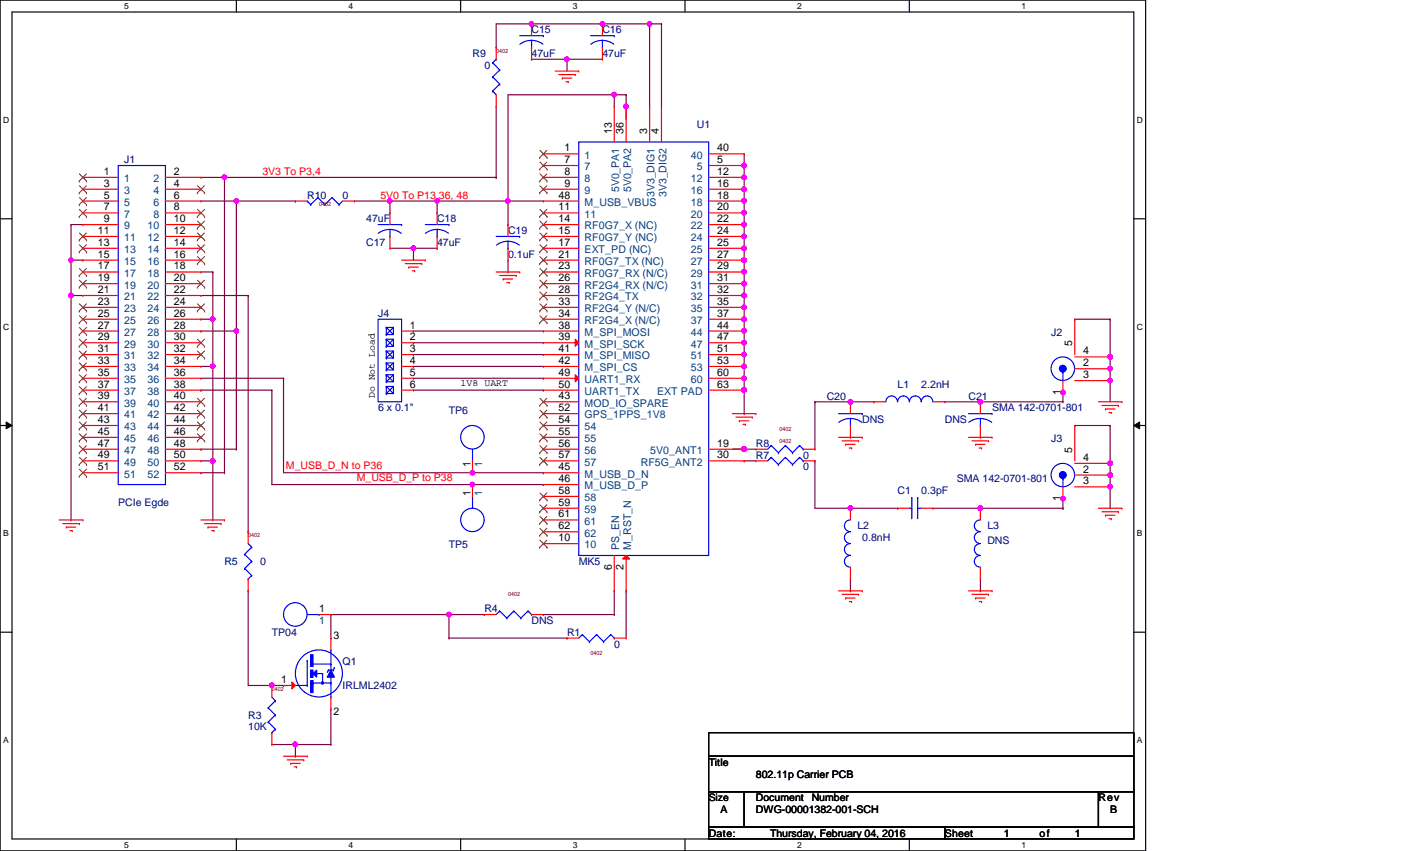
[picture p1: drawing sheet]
<svg xmlns="http://www.w3.org/2000/svg" width="356mm" height="216mm" viewBox="0 0 356 216" stroke-linecap="round" stroke-linejoin="round" font-family="sans-serif">
<defs><g id="words">
<g font-size="2.7" fill="#000080">
<text x="134.9" y="8.5">C15</text>
<text x="152.9" y="8.5">C16</text>
<text x="119.9" y="14.4">R9</text>
<text x="122.9" y="17.4">0</text>
<text x="134.9" y="14.4">47uF</text>
<text x="152.9" y="14.4">47uF</text>
<text x="176.9" y="32.4">U1</text>
<text x="31.5" y="41.4">J1</text>
<text x="78" y="50.4">R10</text>
<text x="87" y="50.4">0</text>
<text x="93" y="56.4">47uF</text>
<text x="111" y="56.4">C18</text>
<text x="128.9" y="59.4">C19</text>
<text x="93" y="62.4">C17</text>
<text x="111" y="62.4">47uF</text>
<text x="128.9" y="65.4">0.1uF</text>
<text x="96" y="80.4">J4</text>
<text x="266.8" y="85.2">J2</text>
<text x="209.8" y="101.4">C20</text>
<text x="227.8" y="98.4">L1</text>
<text x="233.8" y="98.4">2.2nH</text>
<text x="245.8" y="101.4">C21</text>
<text x="96" y="104.4">6 x 0.1&quot;</text>
<text x="114" y="105">TP6</text>
<text x="218.9" y="107.4">DNS</text>
<text x="239.8" y="107.4">DNS</text>
<text x="251.8" y="104.4">SMA 142-0701-801</text>
<text x="191.9" y="113.4">R8</text>
<text x="266.8" y="112.1">J3</text>
<text x="191.9" y="116.4">R7</text>
<text x="203.9" y="119.3">0</text>
<text x="203.9" y="116.4">0</text>
<text x="227.8" y="125.3">C1</text>
<text x="233.8" y="125.3">0.3pF</text>
<text x="242.8" y="122.3">SMA 142-0701-801</text>
<text x="30" y="128.4">PCIe Egde</text>
<text x="217.6" y="134.3">L2</text>
<text x="218.9" y="137.3">0.8nH</text>
<text x="250.6" y="134.3">L3</text>
<text x="250.6" y="137.9">DNS</text>
<text x="57" y="143.3">R5</text>
<text x="66" y="143.3">0</text>
<text x="114" y="139.1">TP5</text>
<text x="146.9" y="143.3">MK5</text>
<text x="122.9" y="155.3">R4</text>
<text x="69" y="161.3">TP04</text>
<text x="134.9" y="158.3">DNS</text>
<text x="143.9" y="161.3">R1</text>
<text x="155.9" y="164.3">0</text>
<text x="87" y="168.8">Q1</text>
<text x="87" y="174.8">IRLML2402</text>
<text x="63" y="182.3">R3</text>
<text x="63" y="185.3">10K</text>
</g>
<g font-size="2.7">
<text x="155.3" y="33.9" transform="rotate(-90 155.3 33.9)">13</text>
<text x="158.3" y="33.9" transform="rotate(-90 158.3 33.9)">36</text>
<text x="164.3" y="33.9" transform="rotate(-90 164.3 33.9)">3</text>
<text x="167.3" y="33.9" transform="rotate(-90 167.3 33.9)">4</text>
<text x="143.3" y="38.4">1</text>
<text x="143.3" y="41.4">7</text>
<text x="182" y="38.4">40</text>
<text x="182" y="41.4">5</text>
<text x="26.4" y="44.4">1</text>
<text x="26.4" y="47.4">3</text>
<text x="44.1" y="44.4">2</text>
<text x="44.1" y="47.4">4</text>
<text x="143.3" y="44.4">8</text>
<text x="143.3" y="47.4">9</text>
<text x="182" y="44.4">12</text>
<text x="182" y="47.4">16</text>
<text x="26.4" y="50.4">5</text>
<text x="26.4" y="53.4">7</text>
<text x="44.1" y="50.4">6</text>
<text x="44.1" y="53.4">8</text>
<text x="141.7" y="53.4">11</text>
<text x="141.7" y="50.4">48</text>
<text x="182" y="50.4">18</text>
<text x="182" y="53.4">20</text>
<text x="24.8" y="59.4">11</text>
<text x="26.4" y="56.3">9</text>
<text x="44.1" y="56.3">10</text>
<text x="44.1" y="59.4">12</text>
<text x="141.7" y="56.3">14</text>
<text x="141.7" y="59.4">15</text>
<text x="182" y="56.3">22</text>
<text x="182" y="59.4">24</text>
<text x="24.8" y="62.4">13</text>
<text x="24.8" y="65.4">15</text>
<text x="44.1" y="62.4">14</text>
<text x="44.1" y="65.4">16</text>
<text x="141.7" y="62.4">17</text>
<text x="141.7" y="65.4">21</text>
<text x="182" y="62.4">25</text>
<text x="182" y="65.4">27</text>
<text x="24.8" y="68.4">17</text>
<text x="24.8" y="71.3">19</text>
<text x="44.1" y="68.4">18</text>
<text x="44.1" y="71.3">20</text>
<text x="141.7" y="68.4">23</text>
<text x="141.7" y="71.3">26</text>
<text x="182" y="68.4">29</text>
<text x="182" y="71.3">31</text>
<text x="24.8" y="74.3">21</text>
<text x="24.8" y="77.3">23</text>
<text x="44.1" y="74.3">22</text>
<text x="44.1" y="77.3">24</text>
<text x="141.7" y="74.3">28</text>
<text x="141.7" y="77.3">33</text>
<text x="182" y="74.3">32</text>
<text x="182" y="77.3">35</text>
<text x="24.8" y="80.3">25</text>
<text x="24.8" y="83.4">27</text>
<text x="44.1" y="80.3">26</text>
<text x="44.1" y="83.4">28</text>
<text x="104.1" y="83.4">1</text>
<text x="141.7" y="80.3">34</text>
<text x="141.7" y="83.4">38</text>
<text x="182" y="80.3">37</text>
<text x="182" y="83.4">44</text>
<text x="24.8" y="86.3">29</text>
<text x="24.8" y="89.3">31</text>
<text x="44.1" y="86.3">30</text>
<text x="44.1" y="89.3">32</text>
<text x="104.1" y="86.3">2</text>
<text x="104.1" y="89.3">3</text>
<text x="141.7" y="86.3">39</text>
<text x="141.7" y="89.3">41</text>
<text x="182" y="86.3">47</text>
<text x="182" y="89.3">51</text>
<text x="272.2" y="87.8" transform="rotate(-90 272.2 87.8)">5</text>
<text x="274.9" y="89.9">4</text>
<text x="24.8" y="92.3">33</text>
<text x="24.8" y="95.3">35</text>
<text x="44.1" y="92.3">34</text>
<text x="44.1" y="95.3">36</text>
<text x="104.1" y="92.3">4</text>
<text x="104.1" y="95.3">5</text>
<text x="141.7" y="92.3">42</text>
<text x="141.7" y="95.3">49</text>
<text x="182" y="92.3">53</text>
<text x="182" y="95.3">60</text>
<text x="274.9" y="92.9">2</text>
<text x="274.9" y="95.9">3</text>
<text x="24.8" y="98.3">37</text>
<text x="24.8" y="101.3">39</text>
<text x="44.1" y="98.3">38</text>
<text x="44.1" y="101.3">40</text>
<text x="104.1" y="98.3">6</text>
<text x="141.7" y="101.3">43</text>
<text x="141.7" y="98.3">50</text>
<text x="182" y="98.3">63</text>
<text x="269.2" y="100.2" transform="rotate(-90 269.2 100.2)">1</text>
<text x="24.8" y="104.3">41</text>
<text x="24.8" y="107.3">43</text>
<text x="44.1" y="104.3">42</text>
<text x="44.1" y="107.3">44</text>
<text x="141.7" y="104.3">52</text>
<text x="141.7" y="107.3">54</text>
<text x="24.8" y="110.3">45</text>
<text x="24.8" y="113.3">47</text>
<text x="44.1" y="110.3">46</text>
<text x="44.1" y="113.3">48</text>
<text x="141.7" y="110.3">55</text>
<text x="141.7" y="113.3">56</text>
<text x="182" y="113.3">19</text>
<text x="24.8" y="116.3">49</text>
<text x="24.8" y="119.3">51</text>
<text x="44.1" y="116.3">50</text>
<text x="44.1" y="119.3">52</text>
<text x="119.4" y="118.4" transform="rotate(-90 119.4 118.4)">1</text>
<text x="141.7" y="116.3">57</text>
<text x="141.7" y="119.3">45</text>
<text x="182" y="116.3">30</text>
<text x="272.2" y="114.8" transform="rotate(-90 272.2 114.8)">5</text>
<text x="274.9" y="119.9">2</text>
<text x="274.9" y="116.9">4</text>
<text x="119.4" y="125.9" transform="rotate(-90 119.4 125.9)">1</text>
<text x="141.7" y="125.3">58</text>
<text x="141.7" y="122.3">46</text>
<text x="274.9" y="122.9">3</text>
<text x="141.7" y="128.3">59</text>
<text x="141.7" y="131.3">61</text>
<text x="269.2" y="127.1" transform="rotate(-90 269.2 127.1)">1</text>
<text x="141.7" y="137.3">10</text>
<text x="141.7" y="134.3">62</text>
<text x="155.3" y="144.5" transform="rotate(-90 155.3 144.5)">6</text>
<text x="158.3" y="144.5" transform="rotate(-90 158.3 144.5)">2</text>
<text x="81" y="155.3">1</text>
<text x="84.6" y="162.2">3</text>
<text x="71.3" y="173.3">1</text>
<text x="84.6" y="181.4">2</text>
<text x="179.9" y="194.3">Title</text>
<text x="191.9" y="197.3">802.11p Carrier PCB</text>
<text x="191.9" y="203.3">Document</text>
<text x="206" y="203.3">Number</text>
<text x="278.8" y="203.3">Rev</text>
<text x="182.9" y="206.3">A</text>
<text x="191.9" y="206.3">DWG-00001382-001-SCH</text>
<text x="281.8" y="206.3">B</text>
<text x="179.9" y="212.3">Date:</text>
<text x="195.5" y="212.3">Thursday, February 04, 2016</text>
<text x="239.8" y="212.3">Sheet</text>
<text x="254.8" y="212.3">1</text>
<text x="263.8" y="212.3">of</text>
<text x="272.8" y="212.3">1</text>
</g>
<g font-size="2.7" fill="#004080">
<text x="148.4" y="40.3">1</text>
<text x="175.3" y="40.3">40</text>
<text x="31.5" y="46.2">1</text>
<text x="39" y="46.2">2</text>
<text x="148.4" y="43.2">7</text>
<text x="148.4" y="46.2">8</text>
<text x="175.3" y="46.2">12</text>
<text x="176.9" y="43.2">5</text>
<text x="31.5" y="49.2">3</text>
<text x="31.5" y="52.2">5</text>
<text x="39" y="49.2">4</text>
<text x="39" y="52.2">6</text>
<text x="148.4" y="49.2">9</text>
<text x="148.4" y="52.2">M_USB_VBUS</text>
<text x="157.2" y="48.8" transform="rotate(-90 157.2 48.8)">5V0_PA1</text>
<text x="160.2" y="48.8" transform="rotate(-90 160.2 48.8)">5V0_PA2</text>
<text x="166.2" y="50" transform="rotate(-90 166.2 50)">3V3_DIG1</text>
<text x="169.2" y="50" transform="rotate(-90 169.2 50)">3V3_DIG2</text>
<text x="175.3" y="49.2">16</text>
<text x="175.3" y="52.2">18</text>
<text x="31.5" y="55.2">7</text>
<text x="31.5" y="58.2">9</text>
<text x="37.5" y="58.2">10</text>
<text x="39" y="55.2">8</text>
<text x="148.4" y="55.2">11</text>
<text x="148.4" y="58.2">RF0G7_X (NC)</text>
<text x="175.3" y="55.2">20</text>
<text x="175.3" y="58.2">22</text>
<text x="31.5" y="61.2">11</text>
<text x="31.5" y="64.2">13</text>
<text x="37.5" y="61.2">12</text>
<text x="37.5" y="64.2">14</text>
<text x="148.4" y="61.2">RF0G7_Y (NC)</text>
<text x="148.4" y="64.2">EXT_PD (NC)</text>
<text x="175.3" y="61.2">24</text>
<text x="175.3" y="64.2">25</text>
<text x="31.5" y="67.2">15</text>
<text x="31.5" y="70.2">17</text>
<text x="37.5" y="67.2">16</text>
<text x="37.5" y="70.2">18</text>
<text x="148.4" y="67.2">RF0G7_TX (NC)</text>
<text x="148.4" y="70.2">RF0G7_RX (N/C)</text>
<text x="175.3" y="67.2">27</text>
<text x="175.3" y="70.2">29</text>
<text x="31.5" y="73.2">19</text>
<text x="31.5" y="76.2">21</text>
<text x="37.5" y="73.2">20</text>
<text x="37.5" y="76.2">22</text>
<text x="148.4" y="73.2">RF2G4_RX (N/C)</text>
<text x="148.4" y="76.2">RF2G4_TX</text>
<text x="175.3" y="73.2">31</text>
<text x="175.3" y="76.2">32</text>
<text x="31.5" y="79.2">23</text>
<text x="31.5" y="82.2">25</text>
<text x="37.5" y="79.2">24</text>
<text x="37.5" y="82.2">26</text>
<text x="148.4" y="79.2">RF2G4_Y (N/C)</text>
<text x="148.4" y="82.2">RF2G4_X (N/C)</text>
<text x="175.3" y="79.2">35</text>
<text x="175.3" y="82.2">37</text>
<text x="31.5" y="85.2">27</text>
<text x="31.5" y="88.2">29</text>
<text x="37.5" y="85.2">28</text>
<text x="37.5" y="88.2">30</text>
<text x="148.4" y="85.2">M_SPI_MOSI</text>
<text x="148.4" y="88.2">M_SPI_SCK</text>
<text x="175.3" y="85.2">44</text>
<text x="175.3" y="88.2">47</text>
<text x="31.5" y="91.2">31</text>
<text x="31.5" y="94.2">33</text>
<text x="37.5" y="91.2">32</text>
<text x="37.5" y="94.2">34</text>
<text x="148.4" y="91.2">M_SPI_MISO</text>
<text x="148.4" y="94.2">M_SPI_CS</text>
<text x="175.3" y="91.2">51</text>
<text x="175.3" y="94.2">53</text>
<text x="31.5" y="97.2">35</text>
<text x="31.5" y="100.2">37</text>
<text x="37.5" y="97.2">36</text>
<text x="37.5" y="100.2">38</text>
<text x="148.4" y="97.2">UART1_RX</text>
<text x="148.4" y="100.2">UART1_TX</text>
<text x="166.8" y="100.2">EXT PAD</text>
<text x="175.3" y="97.2">60</text>
<text x="31.5" y="103.2">39</text>
<text x="31.5" y="106.2">41</text>
<text x="37.5" y="103.2">40</text>
<text x="37.5" y="106.2">42</text>
<text x="148.4" y="103.2">MOD_IO_SPARE</text>
<text x="148.4" y="106.2">GPS_1PPS_1V8</text>
<text x="31.5" y="109.2">43</text>
<text x="31.5" y="112.2">45</text>
<text x="37.5" y="109.2">44</text>
<text x="37.5" y="112.2">46</text>
<text x="148.4" y="109.2">54</text>
<text x="148.4" y="112.2">55</text>
<text x="31.5" y="115.2">47</text>
<text x="31.5" y="118.2">49</text>
<text x="37.5" y="115.2">48</text>
<text x="37.5" y="118.2">50</text>
<text x="122.4" y="118.4" transform="rotate(-90 122.4 118.4)">1</text>
<text x="148.4" y="115.2">56</text>
<text x="148.4" y="118.2">57</text>
<text x="162.6" y="118.2">RF5G_ANT2</text>
<text x="165" y="115.2">5V0_ANT1</text>
<text x="31.5" y="121.2">51</text>
<text x="37.5" y="121.2">52</text>
<text x="122.4" y="125.9" transform="rotate(-90 122.4 125.9)">1</text>
<text x="148.4" y="121.2">M_USB_D_N</text>
<text x="148.4" y="124.2">M_USB_D_P</text>
<text x="148.4" y="127.2">58</text>
<text x="148.4" y="130.2">59</text>
<text x="148.4" y="133.1">61</text>
<text x="148.4" y="136.1">62</text>
<text x="148.4" y="139.1">10</text>
<text x="157.2" y="139.4" transform="rotate(-90 157.2 139.4)">PS_EN</text>
<text x="160.2" y="139.4" transform="rotate(-90 160.2 139.4)">M_RST_N</text>
<text x="81" y="158.3">1</text>
</g>
<g font-size="2.7" fill="#f00">
<text x="66.6" y="44.4">3V3 To P3,4</text>
<text x="96.6" y="50.4">5V0 To P13,36, 48</text>
<text x="72.6" y="118.9">M_USB_D_N to P36</text>
<text x="90.6" y="121.9">M_USB_D_P to P38</text>
</g>
<text font-size="2.6" x="179.9" y="203.2">Size</text>
<g font-size="2.5">
<text x="95.1" y="101" transform="rotate(-90 95.1 101)">Do Not Load</text>
<text x="116.9" y="98">1V8 UART</text>
</g>
<g font-size="2.2">
<text x="31.5" y="2.3">5</text>
<text x="88.4" y="2.3">4</text>
<text x="145.4" y="2.3">3</text>
<text x="202.3" y="2.3">2</text>
<text x="259.2" y="2.3">1</text>
<text x=".8" y="31.2">D</text>
<text x="288.5" y="31.2">D</text>
<text x=".8" y="83.7">C</text>
<text x="288.5" y="83.7">C</text>
<text x=".8" y="136.1">B</text>
<text x="288.5" y="136.1">B</text>
<text x=".8" y="188.6">A</text>
<text x="288.5" y="188.6">A</text>
<text x="31.5" y="215.1">5</text>
<text x="88.4" y="215.1">4</text>
<text x="145.4" y="215.1">3</text>
<text x="202.3" y="215.1">2</text>
<text x="259.2" y="215.1">1</text>
</g>
<g font-size="1.5" fill="#800000">
<text x="125.9" y="13.4">0402</text>
<text x="81" y="52.4">0402</text>
<text x="197.9" y="112.3">0402</text>
<text x="197.9" y="109.3">0402</text>
<text x="63" y="136.3">0402</text>
<text x="128.9" y="151.3">0402</text>
<text x="149.9" y="166.2">0402</text>
<text x="69" y="175.3">0402</text>
</g>
</g></defs>
<path d="M0 0h290.8v215.9h-290.8zM3 3h284.8v209.9h-284.8z" fill="none" stroke="#000" stroke-width=".3"/>
<g fill="#fff">
<path d="M31.5 .4h1.2v2.4h-1.2z"/>
<path d="M31.5 213.2h1.2v2.4h-1.2z"/>
</g>
<path d="M60 0v3M60 212.9v3" fill="none" stroke="#000" stroke-width=".3"/>
<g fill="#fff">
<path d="M88.4 .4h1.2v2.4h-1.2z"/>
<path d="M88.4 213.2h1.2v2.4h-1.2z"/>
</g>
<path d="M116.9 0v3M116.9 212.9v3" fill="none" stroke="#000" stroke-width=".3"/>
<g fill="#fff">
<path d="M145.4 .4h1.2v2.4h-1.2z"/>
<path d="M145.4 213.2h1.2v2.4h-1.2z"/>
</g>
<path d="M173.9 0v3M173.9 212.9v3" fill="none" stroke="#000" stroke-width=".3"/>
<g fill="#fff">
<path d="M202.3 .4h1.2v2.4h-1.2z"/>
<path d="M202.3 213.2h1.2v2.4h-1.2z"/>
</g>
<path d="M230.8 0v3M230.8 212.9v3" fill="none" stroke="#000" stroke-width=".3"/>
<g fill="#fff">
<path d="M259.2 .4h1.2v2.4h-1.2z"/>
<path d="M259.2 213.2h1.2v2.4h-1.2z"/>
<path d="M.8 29.3h1.5v2.4h-1.5z"/>
<path d="M288.5 29.3h1.6v2.4h-1.6z"/>
<path d="M.8 81.7h1.5v2.4h-1.5z"/>
<path d="M288.5 81.7h1.6v2.4h-1.6z"/>
</g>
<path d="M0 55.5h3M287.8 55.5h3" fill="none" stroke="#000" stroke-width=".3"/>
<g fill="#fff">
<path d="M.8 134.2h1.4v2.4h-1.4z"/>
<path d="M288.5 134.2h1.4v2.4h-1.4z"/>
</g>
<path d="M0 107.9h3M287.8 107.9h3" fill="none" stroke="#000" stroke-width=".3"/>
<path d="M1.6 107.1l1.4 .8-1.4 .9zM287.8 107.9l1.5-.8v1.7z" fill="#000"/>
<path d="M1.6 107.1l1.4 .8-1.4 .9zM287.8 107.9l1.5-.8v1.7z" fill="none" stroke="#000" stroke-width=".25"/>
<g fill="#fff">
<path d="M.8 186.6h1.4v2.4h-1.4z"/>
<path d="M288.5 186.6h1.4v2.4h-1.4z"/>
</g>
<path d="M0 160.4h3M287.8 160.4h3" fill="none" stroke="#000" stroke-width=".3"/>
<path d="M188.9 39v6M188.9 42h.1M188.9 45h.1" fill="none" stroke="#800040" stroke-width=".3"/>
<circle cx="188.8" cy="42" r=".59" fill="#f0f"/>
<circle cx="188.8" cy="42" r=".59" fill="none" stroke="#f0f" stroke-width=".3"/>
<path d="M188.9 48h.1M188.9 45v3" fill="none" stroke="#800040" stroke-width=".3"/>
<circle cx="188.9" cy="45" r=".58" fill="#f0f"/>
<circle cx="188.9" cy="45" r=".58" fill="none" stroke="#f0f" stroke-width=".3"/>
<circle cx="188.9" cy="48" r=".58" fill="#f0f"/>
<circle cx="188.9" cy="48" r=".58" fill="none" stroke="#f0f" stroke-width=".3"/>
<path d="M188.9 51h.1M188.9 48v3" fill="none" stroke="#800040" stroke-width=".3"/>
<circle cx="188.9" cy="51" r=".58" fill="#f0f"/>
<circle cx="188.9" cy="51" r=".58" fill="none" stroke="#f0f" stroke-width=".3"/>
<path d="M188.9 54h.1M188.9 57h.1M188.9 51v6" fill="none" stroke="#800040" stroke-width=".3"/>
<circle cx="188.8" cy="54" r=".59" fill="#f0f"/>
<circle cx="188.8" cy="54" r=".59" fill="none" stroke="#f0f" stroke-width=".3"/>
<circle cx="188.8" cy="57" r=".59" fill="#f0f"/>
<circle cx="188.8" cy="57" r=".59" fill="none" stroke="#f0f" stroke-width=".3"/>
<path d="M188.9 60h.1M188.9 57v3" fill="none" stroke="#800040" stroke-width=".3"/>
<circle cx="188.9" cy="60" r=".58" fill="#f0f"/>
<circle cx="188.9" cy="60" r=".58" fill="none" stroke="#f0f" stroke-width=".3"/>
<path d="M188.9 60v6M188.9 63h.1M188.9 66h.1" fill="none" stroke="#800040" stroke-width=".3"/>
<circle cx="188.9" cy="63" r=".58" fill="#f0f"/>
<circle cx="188.9" cy="63" r=".58" fill="none" stroke="#f0f" stroke-width=".3"/>
<circle cx="188.9" cy="66" r=".58" fill="#f0f"/>
<circle cx="188.9" cy="66" r=".58" fill="none" stroke="#f0f" stroke-width=".3"/>
<path d="M188.9 69h.1M188.9 66v3" fill="none" stroke="#800040" stroke-width=".3"/>
<circle cx="188.8" cy="69" r=".59" fill="#f0f"/>
<circle cx="188.8" cy="69" r=".59" fill="none" stroke="#f0f" stroke-width=".3"/>
<path d="M188.9 72h.1M188.9 75h.1M188.9 69v6" fill="none" stroke="#800040" stroke-width=".3"/>
<circle cx="188.8" cy="72" r=".59" fill="#f0f"/>
<circle cx="188.8" cy="72" r=".59" fill="none" stroke="#f0f" stroke-width=".3"/>
<circle cx="188.9" cy="74.9" r=".58" fill="#f0f"/>
<circle cx="188.9" cy="74.9" r=".58" fill="none" stroke="#f0f" stroke-width=".3"/>
<path d="M188.9 78h.1M188.9 75v3" fill="none" stroke="#800040" stroke-width=".3"/>
<circle cx="188.9" cy="78" r=".58" fill="#f0f"/>
<circle cx="188.9" cy="78" r=".58" fill="none" stroke="#f0f" stroke-width=".3"/>
<path d="M188.9 78v6M188.9 81h.1M188.9 84h.1" fill="none" stroke="#800040" stroke-width=".3"/>
<circle cx="188.9" cy="81" r=".58" fill="#f0f"/>
<circle cx="188.9" cy="81" r=".58" fill="none" stroke="#f0f" stroke-width=".3"/>
<circle cx="188.8" cy="83.9" r=".59" fill="#f0f"/>
<circle cx="188.8" cy="83.9" r=".59" fill="none" stroke="#f0f" stroke-width=".3"/>
<path d="M188.9 87h.1M188.9 84v3" fill="none" stroke="#800040" stroke-width=".3"/>
<circle cx="188.8" cy="86.9" r=".59" fill="#f0f"/>
<circle cx="188.8" cy="86.9" r=".59" fill="none" stroke="#f0f" stroke-width=".3"/>
<path d="M188.9 90h.1M188.9 87v3" fill="none" stroke="#800040" stroke-width=".3"/>
<circle cx="188.9" cy="89.9" r=".58" fill="#f0f"/>
<circle cx="188.9" cy="89.9" r=".58" fill="none" stroke="#f0f" stroke-width=".3"/>
<path d="M188.9 93h.1M188.9 96h.1M188.9 90v6" fill="none" stroke="#800040" stroke-width=".3"/>
<circle cx="188.9" cy="92.9" r=".58" fill="#f0f"/>
<circle cx="188.9" cy="92.9" r=".58" fill="none" stroke="#f0f" stroke-width=".3"/>
<circle cx="188.9" cy="95.9" r=".58" fill="#f0f"/>
<circle cx="188.9" cy="95.9" r=".58" fill="none" stroke="#f0f" stroke-width=".3"/>
<g fill="none" stroke="#800040" stroke-width=".3">
<path d="M125.9 6.1h9M134.9 6.1h.1M128.9 24v27M51 45h6M57 45h.1M128.9 51h.1M51 99h.1M51 99h18M51 96h21M72 96h.1M188.9 99h.1M188.9 96v3"/>
<path d="M206.8 101.9h.1M206.8 101.9v12.1M206.8 101.9h9.1M281.8 117.6h.1M281.8 117.6v2.9M158.9 149.9h.1M158.9 149.9v12"/>
</g>
<circle cx="281.8" cy="120.5" r=".59" fill="#f0f"/>
<circle cx="281.8" cy="120.5" r=".59" fill="none" stroke="#f0f" stroke-width=".3"/>
<path d="M188.9 99v5.9M188.9 104.9h.1" fill="none" stroke="#800040" stroke-width=".3"/>
<circle cx="188.8" cy="98.9" r=".59" fill="#f0f"/>
<circle cx="188.8" cy="98.9" r=".59" fill="none" stroke="#f0f" stroke-width=".3"/>
<path d="M57 45v74.9M57 119.9h.1" fill="none" stroke="#800040" stroke-width=".3"/>
<circle cx="57" cy="45" r=".58" fill="#f0f"/>
<circle cx="57" cy="45" r=".58" fill="none" stroke="#f0f" stroke-width=".3"/>
<path d="M57 45h68.9M60 51h.1M60 51v33M125.9 45h.1M51 119.9h.1M51 119.9h6" fill="none" stroke="#800040" stroke-width=".3"/>
<circle cx="60" cy="51" r=".57" fill="#f0f"/>
<circle cx="60" cy="51" r=".57" fill="none" stroke="#f0f" stroke-width=".3"/>
<path d="M51 84h.1M51 84h9v30M60 114h.1" fill="none" stroke="#800040" stroke-width=".3"/>
<circle cx="60" cy="83.9" r=".59" fill="#f0f"/>
<circle cx="60" cy="83.9" r=".59" fill="none" stroke="#f0f" stroke-width=".3"/>
<path d="M152.9 6.1h12M164.9 6.1h.1M51 114h.1M51 114h9" fill="none" stroke="#800040" stroke-width=".3"/>
<circle cx="164.9" cy="6" r=".57" fill="#f0f"/>
<circle cx="164.9" cy="6" r=".57" fill="none" stroke="#f0f" stroke-width=".3"/>
<path d="M143.9 15h.1M143.9 15v3M143.9 15h9" fill="none" stroke="#800040" stroke-width=".3"/>
<circle cx="143.9" cy="15" r=".58" fill="#f0f"/>
<circle cx="143.9" cy="15" r=".58" fill="none" stroke="#f0f" stroke-width=".3"/>
<path d="M60 51h15M75 51h.1M128.9 51h.1M128.9 51h9M51 75h12M63 75h.1M84 155.9h30M114 155.9h.1M155.9 149.9h.1M155.9 149.9v6" fill="none" stroke="#800040" stroke-width=".3"/>
<circle cx="113.9" cy="155.9" r=".58" fill="#f0f"/>
<circle cx="113.9" cy="155.9" r=".58" fill="none" stroke="#f0f" stroke-width=".3"/>
<path d="M128.9 57h.1M128.9 51v6" fill="none" stroke="#800040" stroke-width=".3"/>
<circle cx="128.9" cy="51" r=".58" fill="#f0f"/>
<circle cx="128.9" cy="51" r=".58" fill="none" stroke="#f0f" stroke-width=".3"/>
<path d="M69 99h.1M69 99v23.9h50.9M72 96h.1M72 96v23.9M119.9 122.9h.1" fill="none" stroke="#800040" stroke-width=".3"/>
<circle cx="119.9" cy="122.9" r=".57" fill="#f0f"/>
<circle cx="119.9" cy="122.9" r=".57" fill="none" stroke="#f0f" stroke-width=".3"/>
<path d="M72 119.9h47.9M119.9 119.9h.1" fill="none" stroke="#800040" stroke-width=".3"/>
<circle cx="119.9" cy="119.9" r=".57" fill="#f0f"/>
<circle cx="119.9" cy="119.9" r=".57" fill="none" stroke="#f0f" stroke-width=".3"/>
<g fill="none" stroke="#800040" stroke-width=".3">
<path d="M134.9 6.1h18M152.9 6.1h.1M128.9 69h.1M128.9 66v3M104.9 84h.1M104.9 87h.1M104.9 90h.1M104.9 93h.1M104.9 84h33M104.9 87h33M104.9 90h33M104.9 93h33"/>
<path d="M104.9 96h33M104.9 99h33M137.9 96h.1M137.9 99h.1M281.8 90.6h.1M281.8 90.6v3M206.8 116.9h.1M206.8 116.9v12"/>
</g>
<circle cx="134.9" cy="6" r=".57" fill="#f0f"/>
<circle cx="134.9" cy="6" r=".57" fill="none" stroke="#f0f" stroke-width=".3"/>
<circle cx="152.9" cy="6" r=".57" fill="#f0f"/>
<circle cx="152.9" cy="6" r=".57" fill="none" stroke="#f0f" stroke-width=".3"/>
<path d="M134.9 15h.1M134.9 15h9M84 155.9h.1M84 155.9v6M84 179.9h.1M84 179.9v9M69 188.9h15M75 191.9h.1M75 188.9h.1M75 188.9v3M84 188.9h.1" fill="none" stroke="#800040" stroke-width=".3"/>
<circle cx="74.9" cy="188.8" r=".59" fill="#f0f"/>
<circle cx="74.9" cy="188.8" r=".59" fill="none" stroke="#f0f" stroke-width=".3"/>
<path d="M63 173.9h9M69 173.9h.1M72 173.9h.1" fill="none" stroke="#800040" stroke-width=".3"/>
<circle cx="69" cy="173.9" r=".59" fill="#f0f"/>
<circle cx="69" cy="173.9" r=".59" fill="none" stroke="#f0f" stroke-width=".3"/>
<path d="M111 51h.1M111 51h17.9M119.9 119.9h18M137.9 119.9h.1M119.9 122.9h18M137.9 122.9h.1M63 149.9h.1M63 149.9v24" fill="none" stroke="#800040" stroke-width=".3"/>
<circle cx="110.9" cy="51" r=".57" fill="#f0f"/>
<circle cx="110.9" cy="51" r=".57" fill="none" stroke="#f0f" stroke-width=".3"/>
<path d="M63 75v59.9M63 134.9h.1M281.8 120.5h.1M281.8 123.5h.1M281.8 120.5v8.4" fill="none" stroke="#800040" stroke-width=".3"/>
<circle cx="281.8" cy="123.5" r=".58" fill="#f0f"/>
<circle cx="281.8" cy="123.5" r=".58" fill="none" stroke="#f0f" stroke-width=".3"/>
<path d="M281.8 93.6h.1M281.8 93.6v3" fill="none" stroke="#800040" stroke-width=".3"/>
<circle cx="281.8" cy="96.5" r=".58" fill="#f0f"/>
<circle cx="281.8" cy="96.5" r=".58" fill="none" stroke="#f0f" stroke-width=".3"/>
<circle cx="281.8" cy="93.5" r=".58" fill="#f0f"/>
<circle cx="281.8" cy="93.5" r=".58" fill="none" stroke="#f0f" stroke-width=".3"/>
<path d="M281.8 96.6h.1M281.8 81h.1M281.8 81v9.6M281.8 96.6v5.3" fill="none" stroke="#800040" stroke-width=".3"/>
<circle cx="281.8" cy="90.5" r=".59" fill="#f0f"/>
<circle cx="281.8" cy="90.5" r=".59" fill="none" stroke="#f0f" stroke-width=".3"/>
<path d="M272.8 81h.1M272.8 81h9M272.8 107.9h.1M272.8 107.9h9M281.8 107.9h.1M281.8 107.9v9.7" fill="none" stroke="#800040" stroke-width=".3"/>
<circle cx="281.8" cy="117.5" r=".59" fill="#f0f"/>
<circle cx="281.8" cy="117.5" r=".59" fill="none" stroke="#f0f" stroke-width=".3"/>
<path d="M185.9 114h6M188.9 114h.1M188.9 116.9h.1M188.9 116.9h3" fill="none" stroke="#800040" stroke-width=".3"/>
<circle cx="188.8" cy="113.9" r=".59" fill="#f0f"/>
<circle cx="188.8" cy="113.9" r=".59" fill="none" stroke="#f0f" stroke-width=".3"/>
<path d="M125.9 12h.1M125.9 6.1v5.9M164.9 6.1h.1M164.9 6.1v20.9M164.9 6.1h3M167.9 6.1h.1M167.9 6.1v20.9M215.9 101.9h5.9M221.8 101.9h.1" fill="none" stroke="#800040" stroke-width=".3"/>
<circle cx="215.8" cy="101.9" r=".59" fill="#f0f"/>
<circle cx="215.8" cy="101.9" r=".59" fill="none" stroke="#f0f" stroke-width=".3"/>
<path d="M239.8 101.9h30M248.8 101.9h.1" fill="none" stroke="#800040" stroke-width=".3"/>
<circle cx="248.8" cy="101.9" r=".59" fill="#f0f"/>
<circle cx="248.8" cy="101.9" r=".59" fill="none" stroke="#f0f" stroke-width=".3"/>
<path d="M128.9 24h27M155.9 24h.1" fill="none" stroke="#800040" stroke-width=".3"/>
<circle cx="155.9" cy="24" r=".59" fill="#f0f"/>
<circle cx="155.9" cy="24" r=".59" fill="none" stroke="#f0f" stroke-width=".3"/>
<path d="M125.9 27v18M125.9 45h.1M269.8 99.6h.1M269.8 99v.6" fill="none" stroke="#800040" stroke-width=".3"/>
<circle cx="269.8" cy="99.5" r=".57" fill="#f0f"/>
<circle cx="269.8" cy="99.5" r=".57" fill="none" stroke="#f0f" stroke-width=".3"/>
<path d="M269.8 99.6v2.3M269.8 101.9h.1M269.8 126.5h.1M269.8 125.9v.6" fill="none" stroke="#800040" stroke-width=".3"/>
<circle cx="269.8" cy="126.5" r=".57" fill="#f0f"/>
<circle cx="269.8" cy="126.5" r=".57" fill="none" stroke="#f0f" stroke-width=".3"/>
<path d="M158.9 27h.1M158.9 30h.1M158.9 24v6M51 51h9M60 51h.1M90 51h9M99 51h.1M269.8 128.9h.1M269.8 126.5v2.4" fill="none" stroke="#800040" stroke-width=".3"/>
<circle cx="158.9" cy="27" r=".59" fill="#f0f"/>
<circle cx="158.9" cy="27" r=".59" fill="none" stroke="#f0f" stroke-width=".3"/>
<g fill="none" stroke="#800040" stroke-width=".3">
<path d="M155.9 24h.1M155.9 24v3M155.9 24h3M158.9 24h.1M99 54h.1M111 51h.1M111 54h.1M111 51h-12v3M111 51v3M114 155.9v6M114 161.9h.1M114 161.9h29.9"/>
<path d="M143.9 161.9h.1"/>
</g>
<circle cx="98.9" cy="51" r=".58" fill="#f0f"/>
<circle cx="98.9" cy="51" r=".58" fill="none" stroke="#f0f" stroke-width=".3"/>
<path d="M99 63h5.9M104.9 63h.1" fill="none" stroke="#800040" stroke-width=".3"/>
<circle cx="104.9" cy="63" r=".57" fill="#f0f"/>
<circle cx="104.9" cy="63" r=".57" fill="none" stroke="#f0f" stroke-width=".3"/>
<g fill="none" stroke="#800040" stroke-width=".3">
<path d="M51 69h3M54 69h.1M54 69v24M104.9 63h.1M104.9 63v3M104.9 63h6.1M111 63h.1M51 81h3M54 81h.1M54 93h.1M51 116.9h3M54 116.9h.1"/>
<path d="M54 116.9v15M54 131.9h.1"/>
</g>
<circle cx="54" cy="81" r=".58" fill="#f0f"/>
<circle cx="54" cy="81" r=".58" fill="none" stroke="#f0f" stroke-width=".3"/>
<path d="M51 93h3M54 93h.1M54 93v23.9M54 116.9h.1" fill="none" stroke="#800040" stroke-width=".3"/>
<circle cx="54" cy="92.9" r=".58" fill="#f0f"/>
<circle cx="54" cy="92.9" r=".58" fill="none" stroke="#f0f" stroke-width=".3"/>
<circle cx="54" cy="116.9" r=".59" fill="#f0f"/>
<circle cx="54" cy="116.9" r=".59" fill="none" stroke="#f0f" stroke-width=".3"/>
<path d="M18 57h.1M18 57h3M18 57v9M18 66h.1M18 66h3M114 155.9h8.9M122.9 155.9h.1M137.9 155.9h18M155.9 155.9h.1" fill="none" stroke="#800040" stroke-width=".3"/>
<circle cx="18" cy="66" r=".57" fill="#f0f"/>
<circle cx="18" cy="66" r=".57" fill="none" stroke="#f0f" stroke-width=".3"/>
<path d="M18 75h.1M18 66v65.9M18 75h3M18 131.9h.1" fill="none" stroke="#800040" stroke-width=".3"/>
<circle cx="18" cy="74.9" r=".57" fill="#f0f"/>
<circle cx="18" cy="74.9" r=".57" fill="none" stroke="#f0f" stroke-width=".3"/>
<path d="M206.8 128.9h21M215.9 128.9h.1M227.8 128.9h.1M215.9 149.9h.1M215.9 146.9v3M248.8 149.9h.1M248.8 146.9v3" fill="none" stroke="#800040" stroke-width=".3"/>
<circle cx="215.8" cy="128.9" r=".59" fill="#f0f"/>
<circle cx="215.8" cy="128.9" r=".59" fill="none" stroke="#f0f" stroke-width=".3"/>
<path d="M236.8 128.9h33M248.8 128.9h.1M269.8 128.9h.1" fill="none" stroke="#800040" stroke-width=".3"/>
<circle cx="248.8" cy="128.9" r=".59" fill="#f0f"/>
<circle cx="248.8" cy="128.9" r=".59" fill="none" stroke="#f0f" stroke-width=".3"/>
<g fill="none" stroke="#f00" stroke-width=".3">
<path d="M140.9 18h6M141.8 18.9h4.2M142.7 19.8h.1M142.7 19.8h2.4M146 18.9h.1M146.9 18h.1M143.6 20.7h.6M144.2 20.7h.1M101.9 66h6M102.9 66.9h4.2M103.8 67.8h.1M103.8 67.8h2.4"/>
<path d="M104.6 68.7h.6M105.2 68.7h.1M107.1 66.9h.1M107.9 66h.1M125.9 69h6M126.8 69.9h4.2M127.7 70.8h.1M127.7 70.8h2.4M128.7 71.7h.5M129.2 71.7h.1M131 69.9h.1M131.9 69h.1"/>
<path d="M185.9 104.9h6M186.8 105.8h4.2M187.7 106.8h.1M187.7 106.8h2.4M188.6 107.7h.6M189.2 107.7h.1M191 105.8h.1M191.9 104.9h.1M212.9 111h6M213.7 111.8h4.2M214.6 112.7h.1M214.6 112.7h2.4"/>
<path d="M215.6 113.7h.6M216.2 113.7h.1M217.9 111.8h.1M218.9 111h.1M245.8 111h6M246.7 111.8h4.2M247.6 112.7h.1M247.6 112.7h2.4M248.5 113.7h.6M249.1 113.7h.1M250.9 111.8h.1M251.8 111h.1"/>
<path d="M278.8 101.9h6M279.7 102.9h4.2M280.6 103.8h.1M280.6 103.8h2.4M281.5 104.6h.6M282.1 104.6h.1M283.9 102.9h.1M284.8 101.9h.1M15 131.9h6M15.9 132.8h4.3M16.8 133.7h.1M16.8 133.7h2.4"/>
<path d="M17.7 134.6h.6M18.3 134.6h.1M20.2 132.8h.1M21 131.9h.1M51 131.9h6M51.9 132.8h4.2M52.8 133.7h.1M52.8 133.7h2.4M53.7 134.6h.6M54.3 134.6h.1M56.1 132.8h.1M57 131.9h.1"/>
<path d="M278.8 128.9h6M279.7 129.8h4.2M280.6 130.7h.1M280.6 130.7h2.4M281.5 131.6h.6M282.1 131.6h.1M283.9 129.8h.1M284.8 128.9h.1M212.9 149.9h6M213.7 150.8h4.2M214.6 151.7h.1M214.6 151.7h2.4"/>
<path d="M215.6 152.6h.6M216.2 152.6h.1M217.9 150.8h.1M218.9 149.9h.1M245.8 149.9h6M246.7 150.8h4.2M247.6 151.7h.1M247.6 151.7h2.4M248.5 152.6h.6M249.1 152.6h.1M250.9 150.8h.1M251.8 149.9h.1"/>
<path d="M72 191.9h6M72.9 192.8h4.2M73.8 193.7h.1M73.8 193.7h2.4M74.7 194.6h.6M75.3 194.6h.1M77.1 192.8h.1M78 191.9h.1"/>
</g>
<path d="M179.9 185.9h107.9v6h-107.9zM179.9 191.9h107.9v9h-107.9zM179.9 200.9h9v8.9h-9zM179.9 209.8h59.9v3.1h-59.9zM188.9 200.9h89.9v8.9h-89.9zM239.8 209.8h48v3.1h-48zM278.8 200.9h9v8.9h-9z" fill="none" stroke="#000" stroke-width=".3"/>
<circle cx="269.8" cy="120.5" r=".88" fill="#00f"/>
<g fill="none" stroke="#00f" stroke-width=".3">
<path d="M230.8 128.9h.6M231.4 128.9h.1M231.4 126.2h.1M231.4 126.2v5.4M232.9 126.2h.1M232.9 128.9h.1M232.9 128.9h.9M232.9 126.2v5.4M269.8 121.5h.1M269.8 121.5v2"/>
<circle cx="269.8" cy="120.5" r=".88"/>
<circle cx="269.8" cy="120.5" r="2.98"/>
</g>
<g fill="none" stroke="#f00" stroke-width=".3">
<path d="M272.8 107.9h.1M272.8 117.6h9M272.8 107.9v9M281.8 117.6h.1M227.8 128.9h.1M227.8 128.9h3M233.8 128.9h3M236.8 128.9h.1M269.8 126.5h.1M269.8 123.5v3M272.8 120.5h9M272.8 123.5h9"/>
<path d="M281.8 120.5h.1M281.8 123.5h.1"/>
</g>
<path d="M79.5 170.9l.9-.9v1.8z" fill="#00f"/>
<path d="M79.5 170.9l.9-.9v1.8z" fill="none" stroke="#00f" stroke-width=".3"/>
<circle cx="81.8" cy="173.3" r=".29" fill="#00f"/>
<g fill="none" stroke="#00f" stroke-width=".3">
<path d="M75 173.9h3M78 173.9h.1M78 167.6h.1M78 167.6v6.3M79.5 173.3h.1M79.5 173.3h2.1M79.5 168.5h4.5M80.4 170.9h1.5M81.9 170.9h.1M81.9 173h.1M81.9 170.9v2.1M82.2 173.3h1.8"/>
<path d="M84 173.3h.1M84 176.9h.1M84 168.5h.1M84 164.9h.1M84 164.9v3.6M84 173.3v3.6"/>
<circle cx="80.9" cy="170.9" r="6"/>
<circle cx="81.8" cy="173.3" r=".29"/>
</g>
<path d="M78.9 166.1h.6v3h-.6z" fill-rule="evenodd" fill="#00f"/>
<path d="M78.9 166.1h.6v3h-.6z" fill="none" stroke="#00f" stroke-width=".3"/>
<path d="M78.9 172.7h.6v3h-.6z" fill-rule="evenodd" fill="#00f"/>
<path d="M78.9 172.7h.6v3h-.6z" fill="none" stroke="#00f" stroke-width=".3"/>
<path d="M78.9 170h.6v1.8h-.6z" fill-rule="evenodd" fill="#00f"/>
<path d="M78.9 170h.6v1.8h-.6z" fill="none" stroke="#00f" stroke-width=".3"/>
<path d="M84 170l.9 1.8h-1.8z" fill-rule="evenodd" fill="#00f"/>
<path d="M83.4 170h.1M83.4 170l-.3 .6M83.4 170h1.2M84 170l.9 1.8h-1.8zM84 168.5h.1M84 173.3h.1M84 168.5v1.5M84 171.8v1.5M84.6 170h.1M84.9 169.4h.1M84.9 169.4l-.3 .6" fill="none" stroke="#00f" stroke-width=".3"/>
<path d="M74.1 173l.9 .9-.9 .9z" fill="#f00"/>
<g fill="none" stroke="#f00" stroke-width=".3">
<path d="M125.9 12h.1M125.9 12v3M125.9 27h.1M125.9 24v3M137.9 39h.1M137.9 39h9M21 45h.1M21 48h.1M21 51h.1M21 54h.1M21 57h.1M21 60h.1"/>
<path d="M21 45h9M21 48h9M21 51h9M21 54h9M21 57h9M21 60h9M42 45h9M42 48h9M42 51h9M42 54h9M42 57h9M42 60h9"/>
<path d="M51 45h.1M51 48h.1M51 51h.1M51 54h.1M51 57h.1M51 60h.1M99 54h.1M99 54v3M99 60v3M137.9 42h.1M137.9 45h.1M137.9 48h.1"/>
<path d="M137.9 54h.1M137.9 57h.1M137.9 60h.1M137.9 45h9M137.9 48h9M137.9 54h9M137.9 57h9M137.9 60h9M137.9 42h9M21 63h.1M21 66h.1M21 69h.1"/>
<path d="M21 72h.1M21 75h.1M21 78h.1M21 63h9M21 66h9M21 69h9M21 72h9M21 75h9M21 78h9M42 63h9M42 66h9M42 69h9"/>
<path d="M42 72h9M42 75h9M42 78h9M51 63h.1M51 66h.1M51 69h.1M51 72h.1M51 75h.1M51 78h.1M99 63h.1M137.9 63h.1M137.9 66h.1"/>
<path d="M137.9 69h.1M137.9 72h.1M137.9 75h.1M137.9 78h.1M137.9 63h9M137.9 66h9M137.9 69h9M137.9 72h9M137.9 75h9M137.9 78h9M21 81h.1M21 84h.1"/>
<path d="M21 87h.1M21 90h.1M21 93h.1M21 96h.1M21 99h.1M21 81h9M21 84h9M21 87h9M21 90h9M21 93h9M21 96h9M21 99h9"/>
<path d="M42 81h9M42 84h9M42 87h9M42 90h9M42 93h9M42 96h9M42 99h9M51 81h.1M51 84h.1M51 87h.1M51 90h.1M51 93h.1"/>
<path d="M51 96h.1M51 99h.1M137.9 81h.1M137.9 84h.1M137.9 81h9M137.9 84h9M21 101.9h.1M21 104.9h.1M21 107.9h.1M21 111h.1M21 114h.1M21 116.9h.1"/>
<path d="M21 119.9h.1M21 101.9h9M21 104.9h9M21 107.9h9M21 111h9M21 114h9M21 116.9h9M21 119.9h9M42 101.9h9M42 104.9h9M42 107.9h9M42 111h9"/>
<path d="M42 114h9M42 116.9h9M42 119.9h9M51 101.9h.1M51 104.9h.1M51 107.9h.1M51 111h.1M51 114h.1M51 116.9h.1M51 119.9h.1M119.9 119.9h.1M119.9 116.9v3"/>
<path d="M191.9 116.9h.1M191.9 116.9h3M203.9 116.9h2.9M206.8 116.9h.1M215.9 101.9h.1M215.9 111h.1M215.9 101.9v3M215.9 107.9v3.1M63 134.9h.1M63 134.9v3M119.9 122.9h.1M119.9 122.9v3"/>
<path d="M137.9 137.9h.1M137.9 137.9h9M215.9 128.9h.1M215.9 128.9v3M63 149.9h.1M63 146.9v3M155.9 149.9h.1M155.9 140.9v9M215.9 146.9h.1M215.9 143.9v3M72 173.9h.1M72 173.9h3"/>
<path d="M74.1 173l.9 .9-.9 .9zM84 161.9h.1M84 179.9h.1M84 161.9v3M84 176.9v3M143.9 161.9h.1M143.9 161.9h3M155.9 161.9h3M158.9 161.9h.1"/>
</g>
<g fill="none" stroke="#00f" stroke-width=".3">
<path d="M125.1 19.5h.1M125.1 15.9h.1M125.1 19.5l1.7 1.8M125.1 15.9l1.7 1.8M125.9 15h.1M125.9 15l-.8 .9M126.8 17.7h.1M126.8 17.7l-1.7 1.8M125.1 23.1h.1M125.1 23.1l.8 .9M126.8 21.3h.1M126.8 21.3l-1.7 1.8"/>
<path d="M146.9 36h33v104.9h-33zM30 42h12v80.9h-12zM96 57h5.9M99 60h.1M99 58.2l1.5 .3 1.4 .7M99 58.2l-1.6 .3-1.4 .7M99 58.2v1.8M101.9 57h.1M119.9 116.9h.1M119.9 114v2.9M195.7 116h.1M195.7 116l-.8 .9"/>
<path d="M195.7 116l1.9 1.9M197.6 117.9h.1M199.3 116h.1M199.3 116l-1.7 1.9M199.3 116l1.9 1.9M201.2 117.9h.1M202.9 116h.1M202.9 116l-1.7 1.9M202.9 116l1 .9M203.9 116.9h.1M212.9 104.9h6M215.9 107.9h.1"/>
<path d="M215.9 106.2l1.5 .2 1.3 .7M215.9 106.2l-1.6 .2-1.4 .7M215.9 106.2v1.7M218.9 104.9h.1M63 137.9l.9 .9M63.9 138.8h.1M63.9 138.8l-1.8 1.8M119.9 125.9h.1M119.9 125.9v3M215.9 137.9a1.48 1.48 0 0 0-1.6 1.5 1.48 1.48 0 0 0 1.6 1.5M215.9 131.9a1.5 1.5 0 0 0-1.6 1.5 1.5 1.5 0 0 0 1.6 1.5 1.48 1.48 0 0 0-1.6 1.5 1.48 1.48 0 0 0 1.6 1.5M62.1 140.6h.1"/>
<path d="M62.1 144.2h.1M62.1 140.6l1.8 1.8M62.1 144.2l1.8 1.8M63 146.9h.1M63.9 142.4h.1M63.9 146h.1M63.9 142.4l-1.8 1.8M63.9 146l-.9 .9M215.9 140.9a1.48 1.48 0 0 0-1.6 1.5 1.48 1.48 0 0 0 1.6 1.5M147.8 161h.1M147.8 161l-.9 .9M147.8 161l1.8 1.8"/>
<path d="M149.6 162.8h.1M151.4 161h.1M151.4 161l-1.8 1.8M151.4 161l1.8 1.8M153.2 162.8h.1M155 161h.1M155 161l-1.8 1.8M155 161l.9 .9M155.9 161.9h.1"/>
<circle cx="119.9" cy="110.9" r="2.99"/>
<circle cx="119.9" cy="131.9" r="2.98"/>
</g>
<g fill="none" stroke="#804000" stroke-width=".25">
<path d="M137 40h.1M137 38.1l1.9 1.9M138.8 38.1l-1.8 1.9M138.9 40h.1M20.1 45.9h.1M20.1 48.9h.1M20.1 51.9h.1M20.1 54.9h.1M20.2 44.1l1.8 1.8M20.2 47.1l1.8 1.8M20.2 50.1l1.8 1.8M20.2 53.1l1.8 1.8"/>
<path d="M20.2 59.1l1.8 1.8M21.9 44.1l-1.8 1.8M21.9 47.1l-1.8 1.8M21.9 50.1l-1.8 1.8M21.9 53.1l-1.8 1.8M21.9 59.1l-1.8 1.8M22 45.9h.1M22 48.9h.1M22 51.9h.1M22 54.9h.1M50.1 48.9h.1M50.1 54.9h.1"/>
<path d="M50.1 57.9h.1M50.1 47.1l1.8 1.8M50.1 53.1l1.8 1.8M50.1 56.1l1.8 1.8M50.1 59.1l1.8 1.8M51.9 47.1l-1.8 1.8M51.9 53.1l-1.8 1.8M51.9 56.1l-1.8 1.8M51.9 59.1l-1.8 1.8M51.9 48.9h.1M51.9 54.9h.1M51.9 57.9h.1"/>
<path d="M137 42.9h.1M137 45.9h.1M137 48.9h.1M137 54.9h.1M137 57.9h.1M137 41.1l1.9 1.8M137 44.1l1.9 1.8M137 47.1l1.9 1.8M137 53.1l1.9 1.8M137 56.1l1.9 1.8M137 59.1l1.9 1.8M138.8 41.1l-1.8 1.8"/>
<path d="M138.8 44.1l-1.8 1.8M138.8 47.1l-1.8 1.8M138.8 53.1l-1.8 1.8M138.8 56.1l-1.8 1.8M138.8 59.1l-1.8 1.8M138.9 42.9h.1M138.9 45.9h.1M138.9 48.9h.1M138.9 54.9h.1M138.9 57.9h.1M20.1 60.9h.1M20.1 63.9h.1"/>
<path d="M20.1 69.9h.1M20.1 72.9h.1M20.1 78.9h.1M20.2 62.1l1.8 1.8M20.2 68.1l1.8 1.8M20.2 71.1l1.8 1.8M20.2 77.1l1.8 1.8M21.9 62.1l-1.8 1.8M21.9 68.1l-1.8 1.8M21.9 71.1l-1.8 1.8M21.9 77.1l-1.8 1.8M22 60.9h.1"/>
<path d="M22 63.9h.1M22 69.9h.1M22 72.9h.1M22 78.9h.1M50.1 60.9h.1M50.1 63.9h.1M50.1 66.9h.1M50.1 72.9h.1M50.1 78.9h.1M50.1 62.1l1.8 1.8M50.1 65.1l1.8 1.8M50.1 71.1l1.8 1.8"/>
<path d="M50.1 77.1l1.8 1.8M51.9 62.1l-1.8 1.8M51.9 65.1l-1.8 1.8M51.9 71.1l-1.8 1.8M51.9 77.1l-1.8 1.8M51.9 60.9h.1M51.9 63.9h.1M51.9 66.9h.1M51.9 72.9h.1M51.9 78.9h.1M137 60.9h.1M137 63.9h.1"/>
<path d="M137 66.9h.1M137 69.9h.1M137 72.9h.1M137 75.9h.1M137 78.9h.1M137 62.1l1.9 1.8M137 65.1l1.9 1.8M137 68.1l1.9 1.8M137 71.1l1.9 1.8M137 74.1l1.9 1.8M137 77.1l1.9 1.8M138.8 62.1l-1.8 1.8"/>
<path d="M138.8 65.1l-1.8 1.8M138.8 68.1l-1.8 1.8M138.8 71.1l-1.8 1.8M138.8 74.1l-1.8 1.8M138.8 77.1l-1.8 1.8M138.9 60.9h.1M138.9 63.9h.1M138.9 66.9h.1M138.9 69.9h.1M138.9 72.9h.1M138.9 75.9h.1M138.9 78.9h.1"/>
<path d="M20.1 81.9h.1M20.1 84.9h.1M20.1 87.9h.1M20.1 90.9h.1M20.1 93.9h.1M20.1 96.9h.1M20.1 99.9h.1M20.2 80.1l1.8 1.8M20.2 83.1l1.8 1.8M20.2 86.1l1.8 1.8M20.2 89.1l1.8 1.8M20.2 92.1l1.8 1.8"/>
<path d="M20.2 95.1l1.8 1.8M20.2 98.1l1.8 1.8M21.9 80.1l-1.8 1.8M21.9 83.1l-1.8 1.8M21.9 86.1l-1.8 1.8M21.9 89.1l-1.8 1.8M21.9 92.1l-1.8 1.8M21.9 95.1l-1.8 1.8M21.9 98.1l-1.8 1.8M22 81.9h.1M22 84.9h.1M22 87.9h.1"/>
<path d="M22 90.9h.1M22 93.9h.1M22 96.9h.1M22 99.9h.1M50.1 87.9h.1M50.1 90.9h.1M50.1 86.1l1.8 1.8M50.1 89.1l1.8 1.8M51.9 86.1l-1.8 1.8M51.9 89.1l-1.8 1.8M51.9 87.9h.1M51.9 90.9h.1"/>
<path d="M137 81.9h.1M137 80.1l1.9 1.8M138.8 80.1l-1.8 1.8M138.9 81.9h.1M20.1 102.9h.1M20.1 105.9h.1M20.1 108.9h.1M20.1 111.9h.1M20.1 114.9h.1M20.1 117.9h.1M20.2 101l1.8 1.9M20.2 104.1l1.8 1.8"/>
<path d="M20.2 107.1l1.8 1.8M20.2 110.1l1.8 1.8M20.2 113.1l1.8 1.8M20.2 116l1.8 1.9M20.2 119l1.8 1.9M21.9 101l-1.8 1.9M21.9 104.1l-1.8 1.8M21.9 107.1l-1.8 1.8M21.9 110.1l-1.8 1.8M21.9 113.1l-1.8 1.8M21.9 116l-1.8 1.9M21.9 119l-1.8 1.9"/>
<path d="M22 102.9h.1M22 105.9h.1M22 108.9h.1M22 111.9h.1M22 114.9h.1M22 117.9h.1M50.1 102.9h.1M50.1 105.9h.1M50.1 108.9h.1M50.1 111.9h.1M50.1 101l1.8 1.9M50.1 104.1l1.8 1.8"/>
<path d="M50.1 107.1l1.8 1.8M50.1 110.1l1.8 1.8M51.9 101l-1.8 1.9M51.9 104.1l-1.8 1.8M51.9 107.1l-1.8 1.8M51.9 110.1l-1.8 1.8M51.9 102.9h.1M51.9 105.9h.1M51.9 108.9h.1M51.9 111.9h.1M20.1 120.9h.1M22 120.9h.1"/>
<path d="M137 138.9h.1M137 137l1.9 1.9M138.8 137l-1.8 1.9M138.9 138.9h.1"/>
</g>
<path d="M146 86.1l.9 .9-.9 .8z" fill="#f00"/>
<path d="M137.9 87h.1M137.9 90h.1M137.9 93h.1M137.9 87h9M137.9 90h9M137.9 93h9M146 86.1l.9 .9-.9 .8zM137.9 101.9h.1M137.9 101.9h9" fill="none" stroke="#f00" stroke-width=".3"/>
<path d="M137 102.9h.1M137 101l1.9 1.9M138.8 101l-1.8 1.9M138.9 102.9h.1" fill="none" stroke="#804000" stroke-width=".25"/>
<path d="M146 95.1l.9 .9-.9 .9z" fill="#f00"/>
<g fill="none" stroke="#f00" stroke-width=".3">
<path d="M155.9 27h.1M155.9 27v9M158.9 27h.1M158.9 27v9M164.9 27h.1M164.9 27v9M167.9 27h.1M167.9 27v9M179.9 39h9M188.9 39h.1M137.9 51h.1M137.9 51h9"/>
<path d="M179.9 42h9M179.9 45h9M179.9 48h9M179.9 51h9M179.9 54h9M179.9 57h9M179.9 60h9M188.9 42h.1M188.9 45h.1M188.9 48h.1M188.9 51h.1M188.9 54h.1"/>
<path d="M188.9 57h.1M188.9 60h.1M179.9 63h9M179.9 66h9M179.9 69h9M179.9 72h9M179.9 75h9M179.9 78h9M188.9 63h.1M188.9 66h.1M188.9 69h.1M188.9 72h.1"/>
<path d="M188.9 75h.1M188.9 78h.1M137.9 96h.1M137.9 99h.1M137.9 96h9M137.9 99h9M146 95.1l.9 .9-.9 .9zM179.9 96h9M179.9 99h9M179.9 81h9M179.9 84h9M179.9 87h9"/>
<path d="M179.9 90h9M179.9 93h9M188.9 81h.1M188.9 84h.1M188.9 87h.1M188.9 90h.1M188.9 93h.1M188.9 96h.1M188.9 99h.1M137.9 104.9h.1M137.9 107.9h.1M137.9 111h.1"/>
<path d="M137.9 114h.1M137.9 116.9h.1M137.9 104.9h9M137.9 107.9h9M137.9 111h9M137.9 114h9M137.9 116.9h9M179.9 114h9M179.9 116.9h9M188.9 116.9h.1M188.9 114h.1M137.9 125.9h.1"/>
<path d="M137.9 128.9h.1M137.9 131.9h.1M137.9 134.9h.1M137.9 125.9h9M137.9 128.9h9M137.9 131.9h9M137.9 134.9h9"/>
</g>
<g fill="none" stroke="#804000" stroke-width=".25">
<path d="M137 105.9h.1M137 108.9h.1M137 111.9h.1M137 114.9h.1M137 117.9h.1M137 104.1l1.9 1.8M137 107.1l1.9 1.8M137 110.1l1.9 1.8M137 113.1l1.9 1.8M137 116l1.9 1.9M138.8 104.1l-1.8 1.8M138.8 107.1l-1.8 1.8"/>
<path d="M138.8 110.1l-1.8 1.8M138.8 113.1l-1.8 1.8M138.8 116l-1.8 1.9M138.9 105.9h.1M138.9 108.9h.1M138.9 111.9h.1M138.9 114.9h.1M138.9 117.9h.1M137 126.9h.1M137 129.9h.1M137 132.8h.1M137 135.8h.1"/>
<path d="M137 125.1l1.9 1.8M137 128.1l1.9 1.8M137 131l1.9 1.8M137 134l1.9 1.8M138.8 125.1l-1.8 1.8M138.8 128.1l-1.8 1.8M138.8 131l-1.8 1.8M138.8 134l-1.8 1.8M138.9 126.9h.1M138.9 129.9h.1M138.9 132.8h.1M138.9 135.8h.1"/>
</g>
<path d="M158 141.8l.9-.9 .9 .9z" fill="#f00"/>
<g fill="none" stroke="#f00" stroke-width=".3">
<path d="M134.9 6.1h.1M134.9 15h.1M134.9 6.1v3M134.9 12v3M152.9 6.1h.1M152.9 15h.1M152.9 6.1v3M152.9 12v3M75 51h.1M75 51h3M87 51h3M90 51h.1"/>
<path d="M128.9 57h.1M128.9 57v3M128.9 66h.1M128.9 63v3M101.9 84h3M101.9 87h3M101.9 90h3M101.9 93h3M101.9 96h3M101.9 99h3M104.9 84h.1M104.9 87h.1"/>
<path d="M104.9 90h.1M104.9 93h.1M104.9 96h.1M104.9 99h.1M137.9 119.9h.1M137.9 119.9h9M248.8 101.9h.1M248.8 111h.1M248.8 101.9v3M248.8 107.9v3.1M137.9 122.9h.1M137.9 122.9h9"/>
<path d="M248.8 128.9h.1M248.8 128.9v3M81 155.9h3M84 155.9h.1M122.9 155.9h.1M122.9 155.9h3M134.9 155.9h3M137.9 155.9h.1M158 141.8l.9-.9 .9 .9zM158.9 149.9h.1M158.9 140.9v9M248.8 146.9h.1"/>
<path d="M248.8 143.9v3M69 173.9h.1M69 173.9v3M69 188.9h.1M69 185.9v3"/>
</g>
<g fill="none" stroke="#00f" stroke-width=".3">
<path d="M131.9 9.1h6M134.9 12h.1M134.9 10.2l1.5 .3 1.4 .7M134.9 10.2l-1.6 .3-1.3 .7M134.9 10.2v1.8M137.9 9.1h.1M149.9 9.1h6M152.9 12h.1M152.9 10.2l1.5 .3 1.4 .7M152.9 10.2l-1.6 .3-1.4 .7M152.9 10.2v1.8M155.9 9.1h.1"/>
<path d="M78 51h.1M78 51l.9 .9M78.9 51.9h.1M80.7 50.1h.1M80.7 50.1l1.8 1.8M80.7 50.1l-1.8 1.8M82.5 51.9h.1M84.3 50.1h.1M84.3 50.1l1.8 1.8M84.3 50.1l-1.8 1.8M86.1 51.9h.1M87 51l-.9 .9"/>
<path d="M125.9 60h6M131.9 60h.1M128.9 63h.1M128.9 61.2l1.6 .3 1.3 .7M128.9 61.2l-1.5 .3-1.4 .7M128.9 61.2v1.8M96 81h5.9v20.9h-5.9zM98 83.1h1.9v1.8h-1.9zM98 86.1h1.9v1.8h-1.9zM98 89.1h1.9v1.7h-1.9zM98 92.1h1.9v1.8h-1.9zM98 95.1h1.9v1.8h-1.9z"/>
<path d="M98 98h1.9v1.9h-1.9zM98 83.1h.1M98 84.9h.1M98 86.1h.1M98 87.9h.1M98 89.1h.1M98 90.8h.1M98 92.1h.1M98 93.9h.1M98 95.1h.1M98 96.9h.1M98 98h.1"/>
<path d="M98 99.9h.1M98 83.1l1.9 1.8M98 86.1l1.9 1.8M98 89.1l1.9 1.7M98 92.1l1.9 1.8M98 95.1l1.9 1.8M98 98l1.9 1.9M99.9 83.1l-1.9 1.8M99.9 86.1l-1.9 1.8M99.9 89.1l-1.9 1.7M99.9 92.1l-1.9 1.8M99.9 95.1l-1.9 1.8"/>
<path d="M99.9 98l-1.9 1.9M245.8 104.9h6M248.8 107.9h.1M248.8 106.2l1.5 .2 1.4 .7M248.8 106.2l-1.5 .2-1.4 .7M248.8 106.2v1.7M251.8 104.9h.1M248.8 137.9a1.48 1.48 0 0 0-1.5 1.5 1.48 1.48 0 0 0 1.5 1.5M248.8 131.9a1.5 1.5 0 0 0-1.5 1.5 1.5 1.5 0 0 0 1.5 1.5 1.48 1.48 0 0 0-1.5 1.5 1.48 1.48 0 0 0 1.5 1.5M78 155.9h3M81 155.9h.1M126.8 155h.1"/>
<path d="M126.8 155l-.9 .9M126.8 155l1.9 1.8M128.7 156.8h.1M130.4 155h.1M130.4 155l-1.7 1.8M130.4 155l1.8 1.8M132.2 156.8h.1M134 155h.1M134 155l-1.8 1.8M134 155l.9 .9M134.9 155.9h.1M248.8 140.9a1.48 1.48 0 0 0-1.5 1.5 1.48 1.48 0 0 0 1.5 1.5"/>
<path d="M68.1 179.6h.1M68.1 179.6l1.8 1.8M69 176.9l.9 .9M69.9 177.8h.1M69.9 177.8l-1.8 1.8M68.1 183.2h.1M68.1 183.2l1.8 1.8M69 185.9h.1M69.9 181.4h.1M69.9 185h.1M69.9 181.4l-1.8 1.8M69.9 185l-.9 .9"/>
<circle cx="74.9" cy="155.9" r="2.99"/>
</g>
<circle cx="269.8" cy="93.5" r=".87" fill="#00f"/>
<g fill="none" stroke="#00f" stroke-width=".3">
<path d="M107.9 57h6.1M111 60h.1M111 58.2l1.5 .3 1.3 .7M111 58.2l-1.6 .3-1.4 .7M111 58.2v1.8M114 57h.1M269.8 94.4h.1M269.8 94.4v2.2M195.7 113h.1M195.7 113l-.8 1M195.7 113l1.9 1.9M197.6 114.9h.1"/>
<path d="M199.3 113h.1M199.3 113l-1.7 1.9M199.3 113l1.9 1.9M201.2 114.9h.1M202.9 113h.1M202.9 113l-1.7 1.9M202.9 113l1 1M203.9 114h.1M224.8 101.9a1.48 1.48 0 0 1 1.5-1.4 1.48 1.48 0 0 1 1.5 1.4M227.8 101.9a1.48 1.48 0 0 1 1.5-1.4 1.48 1.48 0 0 1 1.5 1.4M230.8 101.9a1.48 1.48 0 0 1 1.5-1.4 1.48 1.48 0 0 1 1.5 1.4 1.48 1.48 0 0 1 1.5-1.4 1.48 1.48 0 0 1 1.5 1.4"/>
<circle cx="269.8" cy="93.5" r="2.99"/>
<circle cx="269.8" cy="93.5" r=".87"/>
</g>
<g fill="none" stroke="#f00" stroke-width=".3">
<path d="M111 54h.1M111 54v3M111 60v3M111 63h.1M269.8 99.6h.1M269.8 96.6v3M272.8 81h.1M272.8 93.6h9M272.8 96.6h9M272.8 90.6h9M272.8 81v9M281.8 93.6h.1"/>
<path d="M281.8 96.6h.1M281.8 90.6h.1M191.9 114h.1M191.9 114h3M203.9 114h2.9M206.8 114h.1M221.8 101.9h.1M221.8 101.9h3M236.8 101.9h3M239.8 101.9h.1"/>
</g>
<circle cx="188.8" cy="42" r=".59" fill="#f0f"/>
<circle cx="188.8" cy="42" r=".59" fill="none" stroke="#f0f" stroke-width=".3"/>
<circle cx="188.9" cy="45" r=".58" fill="#f0f"/>
<circle cx="188.9" cy="45" r=".58" fill="none" stroke="#f0f" stroke-width=".3"/>
<circle cx="188.9" cy="48" r=".58" fill="#f0f"/>
<circle cx="188.9" cy="48" r=".58" fill="none" stroke="#f0f" stroke-width=".3"/>
<circle cx="188.9" cy="51" r=".58" fill="#f0f"/>
<circle cx="188.9" cy="51" r=".58" fill="none" stroke="#f0f" stroke-width=".3"/>
<circle cx="188.8" cy="54" r=".59" fill="#f0f"/>
<circle cx="188.8" cy="54" r=".59" fill="none" stroke="#f0f" stroke-width=".3"/>
<circle cx="188.8" cy="57" r=".59" fill="#f0f"/>
<circle cx="188.8" cy="57" r=".59" fill="none" stroke="#f0f" stroke-width=".3"/>
<circle cx="188.9" cy="60" r=".58" fill="#f0f"/>
<circle cx="188.9" cy="60" r=".58" fill="none" stroke="#f0f" stroke-width=".3"/>
<circle cx="188.9" cy="63" r=".58" fill="#f0f"/>
<circle cx="188.9" cy="63" r=".58" fill="none" stroke="#f0f" stroke-width=".3"/>
<circle cx="188.9" cy="66" r=".58" fill="#f0f"/>
<circle cx="188.9" cy="66" r=".58" fill="none" stroke="#f0f" stroke-width=".3"/>
<circle cx="188.8" cy="69" r=".59" fill="#f0f"/>
<circle cx="188.8" cy="69" r=".59" fill="none" stroke="#f0f" stroke-width=".3"/>
<circle cx="188.8" cy="72" r=".59" fill="#f0f"/>
<circle cx="188.8" cy="72" r=".59" fill="none" stroke="#f0f" stroke-width=".3"/>
<circle cx="188.9" cy="74.9" r=".58" fill="#f0f"/>
<circle cx="188.9" cy="74.9" r=".58" fill="none" stroke="#f0f" stroke-width=".3"/>
<circle cx="188.9" cy="78" r=".58" fill="#f0f"/>
<circle cx="188.9" cy="78" r=".58" fill="none" stroke="#f0f" stroke-width=".3"/>
<circle cx="188.9" cy="81" r=".58" fill="#f0f"/>
<circle cx="188.9" cy="81" r=".58" fill="none" stroke="#f0f" stroke-width=".3"/>
<circle cx="188.8" cy="83.9" r=".59" fill="#f0f"/>
<circle cx="188.8" cy="83.9" r=".59" fill="none" stroke="#f0f" stroke-width=".3"/>
<circle cx="188.8" cy="86.9" r=".59" fill="#f0f"/>
<circle cx="188.8" cy="86.9" r=".59" fill="none" stroke="#f0f" stroke-width=".3"/>
<circle cx="188.9" cy="89.9" r=".58" fill="#f0f"/>
<circle cx="188.9" cy="89.9" r=".58" fill="none" stroke="#f0f" stroke-width=".3"/>
<circle cx="188.9" cy="92.9" r=".58" fill="#f0f"/>
<circle cx="188.9" cy="92.9" r=".58" fill="none" stroke="#f0f" stroke-width=".3"/>
<circle cx="188.9" cy="95.9" r=".58" fill="#f0f"/>
<circle cx="188.9" cy="95.9" r=".58" fill="none" stroke="#f0f" stroke-width=".3"/>
<circle cx="281.8" cy="120.5" r=".59" fill="#f0f"/>
<circle cx="281.8" cy="120.5" r=".59" fill="none" stroke="#f0f" stroke-width=".3"/>
<circle cx="188.8" cy="98.9" r=".59" fill="#f0f"/>
<circle cx="188.8" cy="98.9" r=".59" fill="none" stroke="#f0f" stroke-width=".3"/>
<circle cx="57" cy="45" r=".58" fill="#f0f"/>
<circle cx="57" cy="45" r=".58" fill="none" stroke="#f0f" stroke-width=".3"/>
<circle cx="60" cy="51" r=".57" fill="#f0f"/>
<circle cx="60" cy="51" r=".57" fill="none" stroke="#f0f" stroke-width=".3"/>
<circle cx="60" cy="83.9" r=".59" fill="#f0f"/>
<circle cx="60" cy="83.9" r=".59" fill="none" stroke="#f0f" stroke-width=".3"/>
<circle cx="164.9" cy="6" r=".57" fill="#f0f"/>
<circle cx="164.9" cy="6" r=".57" fill="none" stroke="#f0f" stroke-width=".3"/>
<circle cx="143.9" cy="15" r=".58" fill="#f0f"/>
<circle cx="143.9" cy="15" r=".58" fill="none" stroke="#f0f" stroke-width=".3"/>
<circle cx="113.9" cy="155.9" r=".58" fill="#f0f"/>
<circle cx="113.9" cy="155.9" r=".58" fill="none" stroke="#f0f" stroke-width=".3"/>
<circle cx="128.9" cy="51" r=".58" fill="#f0f"/>
<circle cx="128.9" cy="51" r=".58" fill="none" stroke="#f0f" stroke-width=".3"/>
<circle cx="119.9" cy="122.9" r=".57" fill="#f0f"/>
<circle cx="119.9" cy="122.9" r=".57" fill="none" stroke="#f0f" stroke-width=".3"/>
<circle cx="119.9" cy="119.9" r=".57" fill="#f0f"/>
<circle cx="119.9" cy="119.9" r=".57" fill="none" stroke="#f0f" stroke-width=".3"/>
<circle cx="134.9" cy="6" r=".57" fill="#f0f"/>
<circle cx="134.9" cy="6" r=".57" fill="none" stroke="#f0f" stroke-width=".3"/>
<circle cx="152.9" cy="6" r=".57" fill="#f0f"/>
<circle cx="152.9" cy="6" r=".57" fill="none" stroke="#f0f" stroke-width=".3"/>
<circle cx="74.9" cy="188.8" r=".59" fill="#f0f"/>
<circle cx="74.9" cy="188.8" r=".59" fill="none" stroke="#f0f" stroke-width=".3"/>
<circle cx="69" cy="173.9" r=".59" fill="#f0f"/>
<circle cx="69" cy="173.9" r=".59" fill="none" stroke="#f0f" stroke-width=".3"/>
<circle cx="110.9" cy="51" r=".57" fill="#f0f"/>
<circle cx="110.9" cy="51" r=".57" fill="none" stroke="#f0f" stroke-width=".3"/>
<circle cx="281.8" cy="123.5" r=".58" fill="#f0f"/>
<circle cx="281.8" cy="123.5" r=".58" fill="none" stroke="#f0f" stroke-width=".3"/>
<circle cx="281.8" cy="96.5" r=".58" fill="#f0f"/>
<circle cx="281.8" cy="96.5" r=".58" fill="none" stroke="#f0f" stroke-width=".3"/>
<circle cx="281.8" cy="93.5" r=".58" fill="#f0f"/>
<circle cx="281.8" cy="93.5" r=".58" fill="none" stroke="#f0f" stroke-width=".3"/>
<circle cx="281.8" cy="90.5" r=".59" fill="#f0f"/>
<circle cx="281.8" cy="90.5" r=".59" fill="none" stroke="#f0f" stroke-width=".3"/>
<circle cx="281.8" cy="117.5" r=".59" fill="#f0f"/>
<circle cx="281.8" cy="117.5" r=".59" fill="none" stroke="#f0f" stroke-width=".3"/>
<circle cx="188.8" cy="113.9" r=".59" fill="#f0f"/>
<circle cx="188.8" cy="113.9" r=".59" fill="none" stroke="#f0f" stroke-width=".3"/>
<circle cx="215.8" cy="101.9" r=".59" fill="#f0f"/>
<circle cx="215.8" cy="101.9" r=".59" fill="none" stroke="#f0f" stroke-width=".3"/>
<circle cx="248.8" cy="101.9" r=".59" fill="#f0f"/>
<circle cx="248.8" cy="101.9" r=".59" fill="none" stroke="#f0f" stroke-width=".3"/>
<circle cx="155.9" cy="24" r=".59" fill="#f0f"/>
<circle cx="155.9" cy="24" r=".59" fill="none" stroke="#f0f" stroke-width=".3"/>
<circle cx="269.8" cy="99.5" r=".57" fill="#f0f"/>
<circle cx="269.8" cy="99.5" r=".57" fill="none" stroke="#f0f" stroke-width=".3"/>
<circle cx="269.8" cy="126.5" r=".57" fill="#f0f"/>
<circle cx="269.8" cy="126.5" r=".57" fill="none" stroke="#f0f" stroke-width=".3"/>
<circle cx="158.9" cy="27" r=".59" fill="#f0f"/>
<circle cx="158.9" cy="27" r=".59" fill="none" stroke="#f0f" stroke-width=".3"/>
<circle cx="98.9" cy="51" r=".58" fill="#f0f"/>
<circle cx="98.9" cy="51" r=".58" fill="none" stroke="#f0f" stroke-width=".3"/>
<circle cx="104.9" cy="63" r=".57" fill="#f0f"/>
<circle cx="104.9" cy="63" r=".57" fill="none" stroke="#f0f" stroke-width=".3"/>
<circle cx="54" cy="81" r=".58" fill="#f0f"/>
<circle cx="54" cy="81" r=".58" fill="none" stroke="#f0f" stroke-width=".3"/>
<circle cx="54" cy="92.9" r=".58" fill="#f0f"/>
<circle cx="54" cy="92.9" r=".58" fill="none" stroke="#f0f" stroke-width=".3"/>
<circle cx="54" cy="116.9" r=".59" fill="#f0f"/>
<circle cx="54" cy="116.9" r=".59" fill="none" stroke="#f0f" stroke-width=".3"/>
<circle cx="18" cy="66" r=".57" fill="#f0f"/>
<circle cx="18" cy="66" r=".57" fill="none" stroke="#f0f" stroke-width=".3"/>
<circle cx="18" cy="74.9" r=".57" fill="#f0f"/>
<circle cx="18" cy="74.9" r=".57" fill="none" stroke="#f0f" stroke-width=".3"/>
<circle cx="215.8" cy="128.9" r=".59" fill="#f0f"/>
<circle cx="215.8" cy="128.9" r=".59" fill="none" stroke="#f0f" stroke-width=".3"/>
<circle cx="248.8" cy="128.9" r=".59" fill="#f0f"/>
<circle cx="248.8" cy="128.9" r=".59" fill="none" stroke="#f0f" stroke-width=".3"/>
<use href="#words"/>
</svg>
